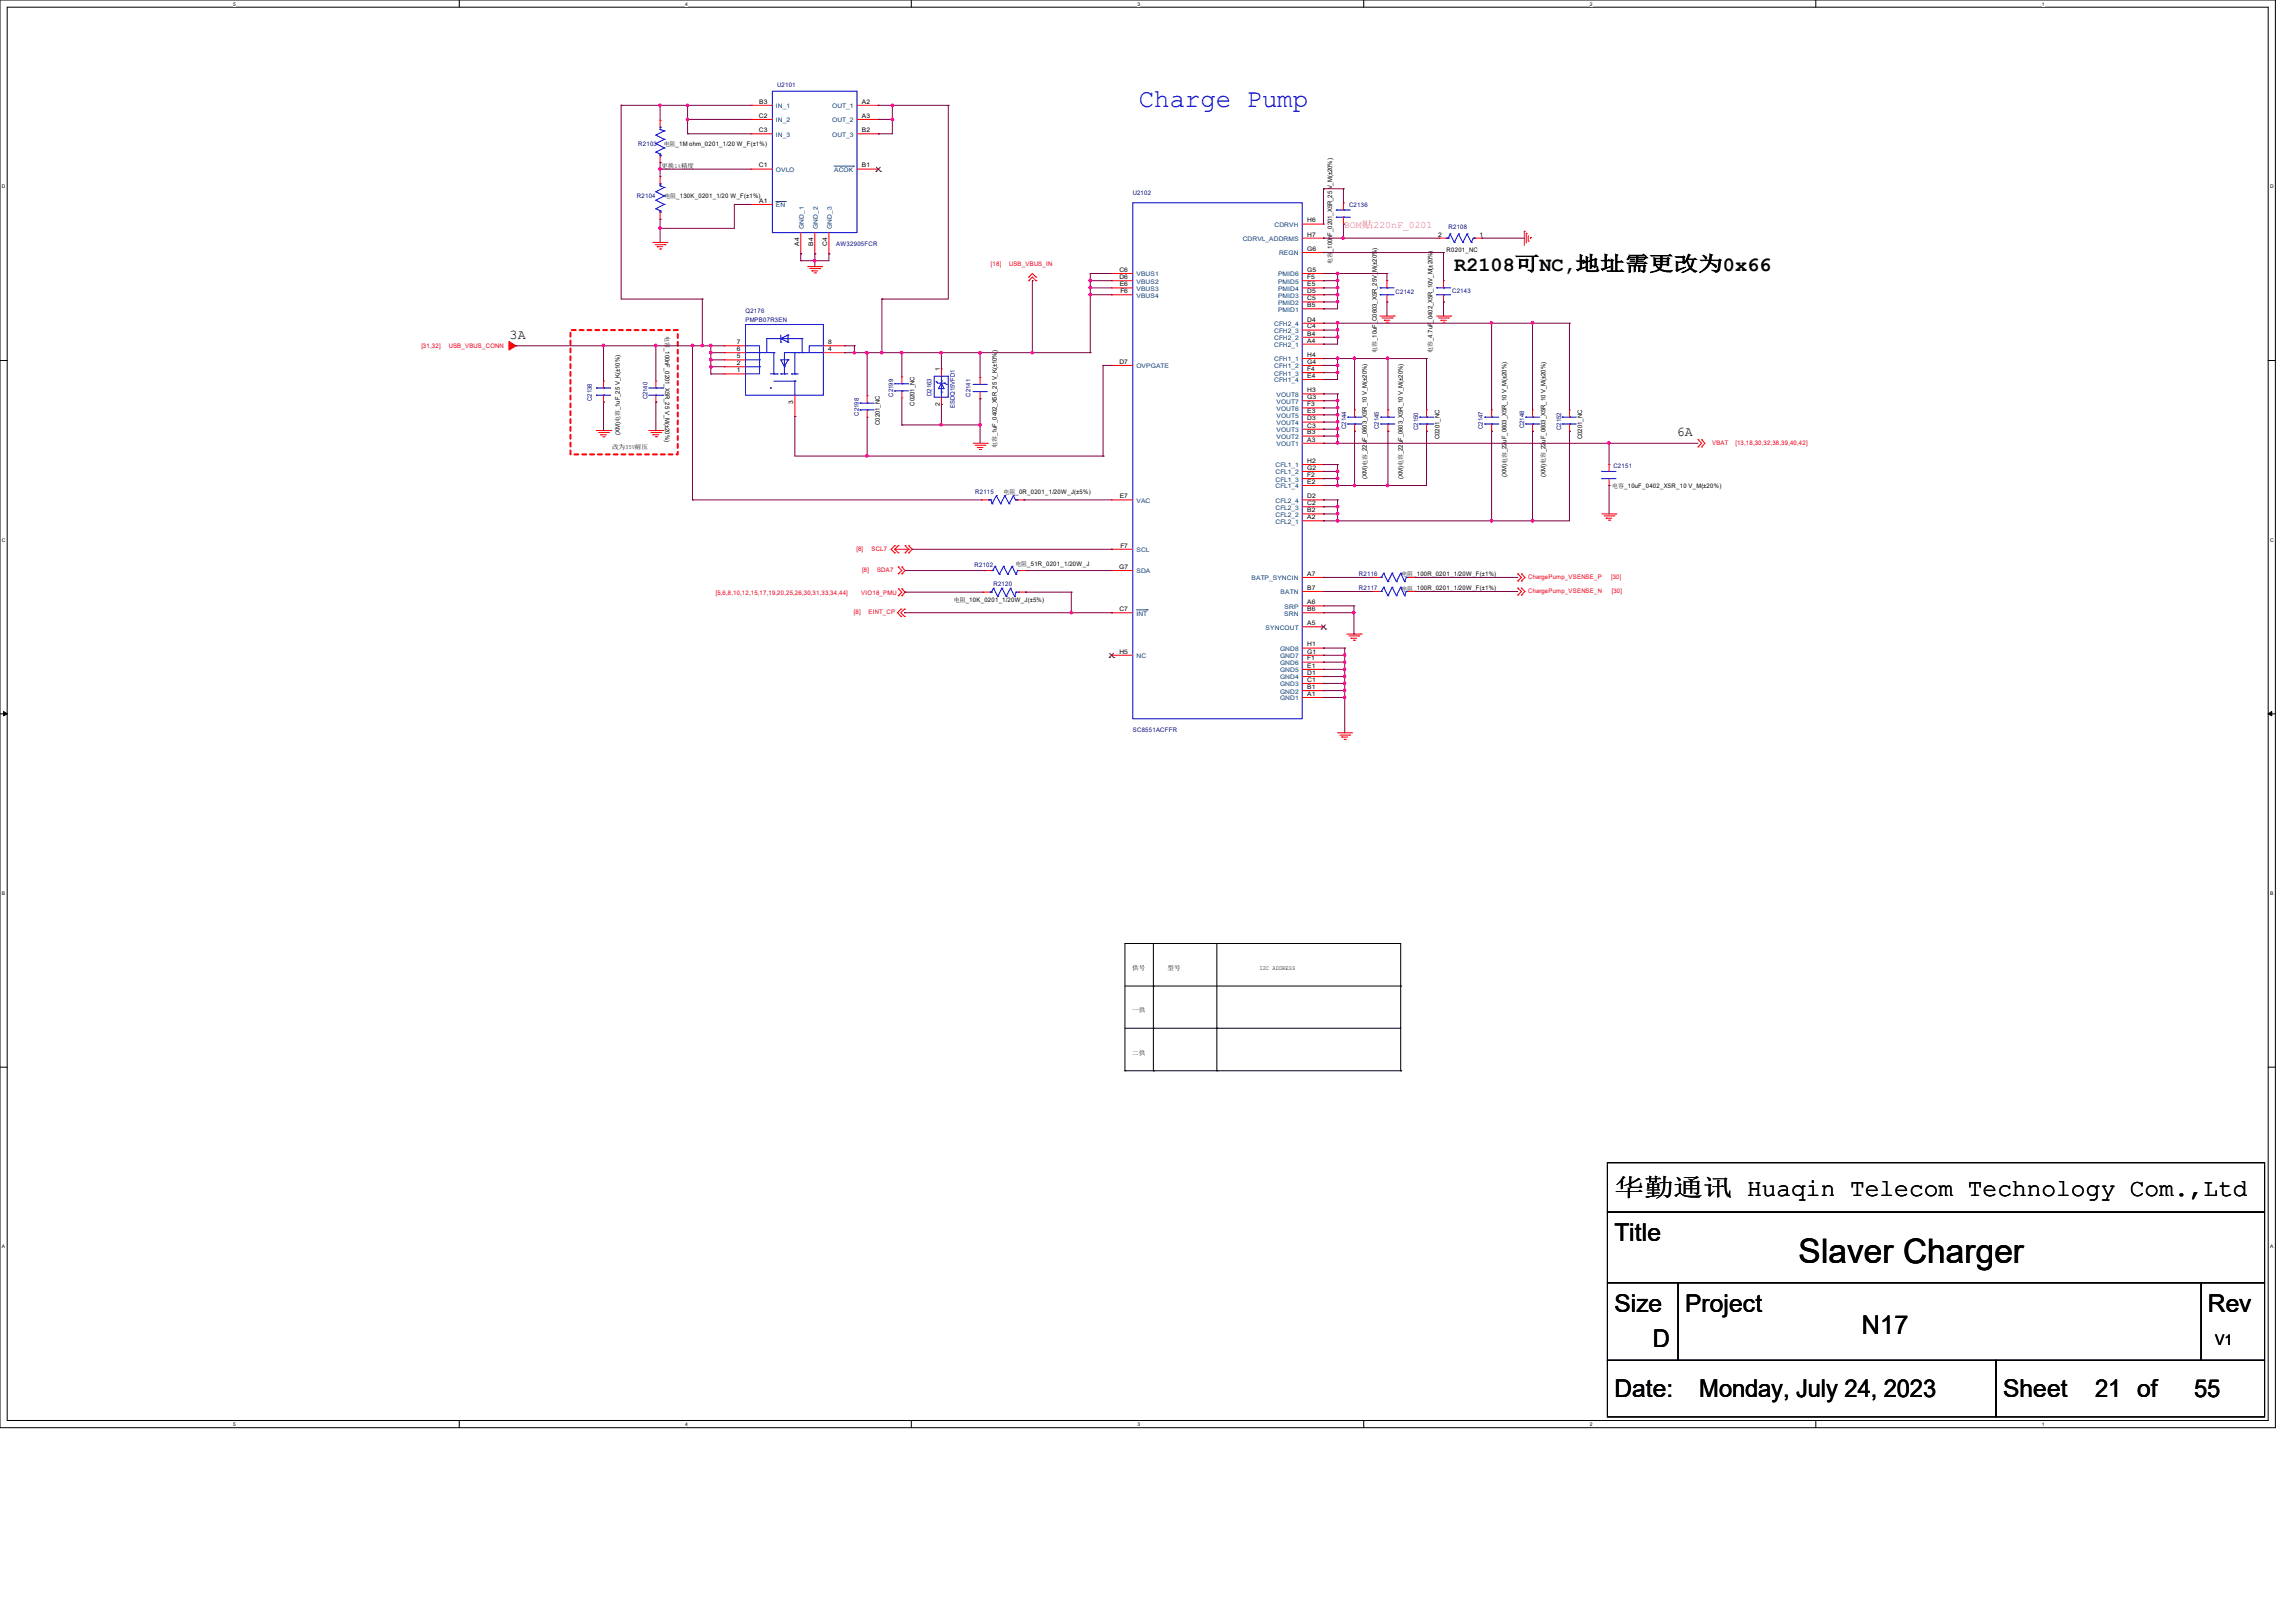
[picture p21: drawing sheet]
<svg xmlns="http://www.w3.org/2000/svg" width="297mm" height="210mm" viewBox="0 0 297 210" stroke-linecap="round" stroke-linejoin="round" font-family="sans-serif">
<defs><g id="words">
<text font-size="4.4" x="232.7" y="163.5">Slaver Charger</text>
<text font-size="3.3" fill="#00f" x="147.4" y="13.8">Charge Pump</text>
<text font-size="3.3" x="241" y="172.6">N17</text>
<g font-size="3.2">
<text x="209" y="154.8">华勤通讯 Huaqin Telecom Technology Com.,Ltd</text>
<text x="209" y="160.6">Title</text>
<text x="209" y="169.7">Size</text>
<text x="218.1" y="169.7">Project</text>
<text x="285.7" y="169.7">Rev</text>
<text x="213.9" y="174.3">D</text>
<text x="209" y="180.7">Date:</text>
<text x="219.9" y="180.7">Monday, July 24, 2023</text>
<text x="259.3" y="180.7">Sheet</text>
<text x="271.1" y="180.7">21 of</text>
<text x="283.9" y="180.7">55</text>
</g>
<text font-size="2.6" x="188.2" y="35">R2108可NC,地址需更改为0x66</text>
<text font-size="1.9" x="286.7" y="174.1">V1</text>
<g font-size="1.7">
<text x="66" y="43.9">3A</text>
<text x="217" y="56.4">6A</text>
</g>
<text font-size="1.3" fill="#f0f" x="173.9" y="29.5">BOM贴220nF_0201</text>
<g font-size=".8" fill="#000080">
<text x="100.6" y="11.3">U2101</text>
<text x="82.6" y="18.9">R2103</text>
<text x="82.4" y="25.7">R2104</text>
<text x="146.6" y="25.2">U2102</text>
<text x="174.6" y="26.8">C2136</text>
<text x="187.5" y="29.6">R2108</text>
<text x="108.2" y="31.8">AW32905FCR</text>
<text x="96.5" y="40.6">Q2176</text>
<text x="96.5" y="41.7">PMPB07R3EN</text>
<text x="180.6" y="38">C2142</text>
<text x="187.9" y="37.9">C2143</text>
<text x="76.6" y="51.9" transform="rotate(-90 76.6 51.9)">C2138</text>
<text x="83.8" y="51.7" transform="rotate(-90 83.8 51.7)">C2140</text>
<text x="111.2" y="53.8" transform="rotate(-90 111.2 53.8)">C2198</text>
<text x="115.6" y="51.3" transform="rotate(-90 115.6 51.3)">C2199</text>
<text x="120.6" y="51.2" transform="rotate(-90 120.6 51.2)">D2163</text>
<text x="123.6" y="52.8" transform="rotate(-90 123.6 52.8)">ESDQ15VFD1</text>
<text x="125.6" y="51.3" transform="rotate(-90 125.6 51.3)">C2141</text>
<text x="174.2" y="55.5" transform="rotate(-90 174.2 55.5)">C2144</text>
<text x="178.4" y="55.5" transform="rotate(-90 178.4 55.5)">C2145</text>
<text x="183.6" y="55.6" transform="rotate(-90 183.6 55.6)">C2150</text>
<text x="191.9" y="55.5" transform="rotate(-90 191.9 55.5)">C2147</text>
<text x="197.3" y="55.4" transform="rotate(-90 197.3 55.4)">C2148</text>
<text x="202" y="55.6" transform="rotate(-90 202 55.6)">C2152</text>
<text x="126.2" y="64">R2115</text>
<text x="208.8" y="60.6">C2151</text>
<text x="126.1" y="73.4">R2102</text>
<text x="128.6" y="75.9">R2120</text>
<text x="175.9" y="74.6">R2116</text>
<text x="175.9" y="76.4">R2117</text>
<text x="146.6" y="94.7">SC8551ACFFR</text>
</g>
<g font-size=".8">
<text x="98.2" y="15.2">C2</text>
<text x="98.2" y="17.1">C3</text>
<text x="98.3" y="13.4">B3</text>
<text x="111.6" y="13.4">A2</text>
<text x="111.6" y="15.2">A3</text>
<text x="111.6" y="17.1">B2</text>
<text x="85.6" y="21.7">更换1%精度</text>
<text x="85.9" y="18.9">电阻_1M ohm_0201_1/20 W_F(±1%)</text>
<text x="98.2" y="21.7">C1</text>
<text x="111.6" y="21.7">B1</text>
<text x="86" y="25.7">电阻_130K_0201_1/20 W_F(±1%)</text>
<text x="98.3" y="26.2">A1</text>
<text x="169.2" y="28.8">H6</text>
<text x="103.4" y="31.8" transform="rotate(-90 103.4 31.8)">A4</text>
<text x="105.2" y="31.8" transform="rotate(-90 105.2 31.8)">B4</text>
<text x="107.1" y="31.8" transform="rotate(-90 107.1 31.8)">C4</text>
<text x="144.9" y="35.2">C6</text>
<text x="169.2" y="30.6">H7</text>
<text x="169.2" y="35.2">G5</text>
<text x="169.2" y="32.5">G6</text>
<text x="172.4" y="32.6" transform="rotate(-90 172.4 32.6)">_100nF_0201_X5R_25 V_M(±20%)</text>
<text x="172.4" y="34.1" transform="rotate(-90 172.4 34.1)">电容</text>
<text x="186.1" y="30.6">2</text>
<text x="187.2" y="32.6">R0201_NC</text>
<text x="191.5" y="30.6">1</text>
<text x="144.9" y="36.1">D6</text>
<text x="144.9" y="37">E6</text>
<text x="145" y="37.9">F6</text>
<text x="169.2" y="41.6">D4</text>
<text x="169.2" y="39.7">B5</text>
<text x="169.2" y="38.9">C5</text>
<text x="169.2" y="37.9">D5</text>
<text x="169.2" y="37">E5</text>
<text x="169.2" y="36.1">F5</text>
<text x="86.1" y="43.5" transform="rotate(90 86.1 43.5)">电容_100nF_0201_X5R_25 V_M(±20%)</text>
<text x="95.4" y="47.2">2</text>
<text x="95.4" y="46.4">5</text>
<text x="95.4" y="45.4">6</text>
<text x="95.4" y="44.5">7</text>
<text x="107.2" y="45.4">4</text>
<text x="107.2" y="44.5">8</text>
<text x="144.9" y="47.1">D7</text>
<text x="169.2" y="47.1">G4</text>
<text x="169.2" y="46.2">H4</text>
<text x="169.2" y="44.3">A4</text>
<text x="169.2" y="43.4">B4</text>
<text x="169.2" y="42.5">C4</text>
<text x="178.2" y="45.6" transform="rotate(-90 178.2 45.6)">电容_10uF_C0603_X5R_25V_M(±20%)</text>
<text x="185.4" y="45.6" transform="rotate(-90 185.4 45.6)">电容_4.7uF_0402_X5R_10V_M(±20%)</text>
<text x="95.4" y="48.2">1</text>
<text x="102.7" y="52.2" transform="rotate(-90 102.7 52.2)">3</text>
<text x="118.4" y="52.5" transform="rotate(-90 118.4 52.5)">C0201_NC</text>
<text x="121.6" y="52.5" transform="rotate(-90 121.6 52.5)">2</text>
<text x="121.6" y="48" transform="rotate(-90 121.6 48)">1</text>
<text x="169.2" y="48.9">E4</text>
<text x="169.2" y="48">F4</text>
<text x="169.2" y="53.5">E3</text>
<text x="169.2" y="52.6">F3</text>
<text x="169.2" y="51.6">G3</text>
<text x="169.2" y="50.8">H3</text>
<text x="79.2" y="58.1">改为35V耐压</text>
<text x="80.2" y="56.3" transform="rotate(-90 80.2 56.3)">(XM)电容_1uF_25 V_K(±10%)</text>
<text x="113.9" y="55" transform="rotate(-90 113.9 55)">C0201_NC</text>
<text x="129" y="58" transform="rotate(-90 129 58)">电容_1uF_0402_X5R_25 V_K(±10%)</text>
<text x="169.2" y="59.9">H2</text>
<text x="169.2" y="57.1">A3</text>
<text x="169.2" y="56.2">B3</text>
<text x="169.2" y="55.3">C3</text>
<text x="169.2" y="54.4">D3</text>
<text x="186.3" y="56.8" transform="rotate(-90 186.3 56.8)">C0201_NC</text>
<text x="204.8" y="56.8" transform="rotate(-90 204.8 56.8)">C0201_NC</text>
<text x="129.9" y="63.9">电阻_0R_0201_1/20W_J(±5%)</text>
<text x="144.9" y="64.5">E7</text>
<text x="169.2" y="62.6">E2</text>
<text x="169.2" y="61.7">F2</text>
<text x="169.2" y="60.8">G2</text>
<text x="169.2" y="65.4">C2</text>
<text x="169.2" y="64.5">D2</text>
<text x="176.9" y="61.9" transform="rotate(-90 176.9 61.9)">(XM)电容_22uF_0603_X5R_10 V_M(±20%)</text>
<text x="181.6" y="61.9" transform="rotate(-90 181.6 61.9)">(XM)电容_22uF_0603_X5R_10 V_M(±20%)</text>
<text x="195" y="61.7" transform="rotate(-90 195 61.7)">(XM)电容_22uF_0603_X5R_10 V_M(±20%)</text>
<text x="200" y="61.7" transform="rotate(-90 200 61.7)">(XM)电容_22uF_0603_X5R_10 V_M(±20%)</text>
<text x="208.7" y="63.2">电容_10uF_0402_X5R_10 V_M(±20%)</text>
<text x="145" y="70.9">F7</text>
<text x="169.2" y="67.2">A2</text>
<text x="169.2" y="66.3">B2</text>
<text x="123.4" y="77.9">电阻_10K_0201_1/20W_J(±5%)</text>
<text x="131.4" y="73.3">电阻_51R_0201_1/20W_J</text>
<text x="144.8" y="73.6">G7</text>
<text x="169.2" y="76.3">B7</text>
<text x="169.2" y="74.5">A7</text>
<text x="181.4" y="74.6">电阻_100R_0201_1/20W_F(±1%)</text>
<text x="181.4" y="76.4">电阻_100R_0201_1/20W_F(±1%)</text>
<text x="144.9" y="79.1">C7</text>
<text x="169.2" y="83.6">H1</text>
<text x="169.2" y="79.1">B6</text>
<text x="169.2" y="78.2">A6</text>
<text x="169.2" y="80.9">A5</text>
<text x="144.9" y="84.6">H5</text>
<text x="169.2" y="89.2">B1</text>
<text x="169.2" y="88.2">C1</text>
<text x="169.2" y="87.3">D1</text>
<text x="169.2" y="86.4">E1</text>
<text x="169.2" y="85.5">F1</text>
<text x="169.2" y="84.6">G1</text>
<text x="169.2" y="90">A1</text>
<text x="146.5" y="125.5">供号</text>
<text x="151.1" y="125.5">型号</text>
<text x="163" y="125.5">I2C ADDRESS</text>
<text x="146.5" y="131">一供</text>
<text x="146.5" y="136.5">二供</text>
</g>
<g font-size=".8" fill="#004080">
<text x="100.4" y="14">IN_1</text>
<text x="100.4" y="15.8">IN_2</text>
<text x="100.4" y="17.7">IN_3</text>
<text x="107.7" y="14">OUT_1</text>
<text x="107.7" y="15.8">OUT_2</text>
<text x="107.7" y="17.7">OUT_3</text>
<text x="100.4" y="22.3">OVLO</text>
<text x="108" y="22.3">ACOK</text>
<text x="100.4" y="26.8">EN</text>
<text x="104" y="29.6" transform="rotate(-90 104 29.6)">GND_1</text>
<text x="105.8" y="29.6" transform="rotate(-90 105.8 29.6)">GND_2</text>
<text x="107.6" y="29.6" transform="rotate(-90 107.6 29.6)">GND_3</text>
<text x="164.9" y="29.4">CDRVH</text>
<text x="147.1" y="35.8">VBUS1</text>
<text x="160.8" y="31.2">CDRVL_ADDRMS</text>
<text x="165.4" y="35.8">PMID6</text>
<text x="165.5" y="33.1">REGN</text>
<text x="147.1" y="36.7">VBUS2</text>
<text x="147.1" y="37.6">VBUS3</text>
<text x="147.1" y="38.5">VBUS4</text>
<text x="165.4" y="40.3">PMID1</text>
<text x="165.4" y="39.5">PMID2</text>
<text x="165.4" y="38.5">PMID3</text>
<text x="165.4" y="37.6">PMID4</text>
<text x="165.4" y="36.7">PMID5</text>
<text x="147.1" y="47.7">OVPGATE</text>
<text x="164.9" y="47.7">CFH1_2</text>
<text x="164.9" y="46.8">CFH1_1</text>
<text x="164.9" y="44.9">CFH2_1</text>
<text x="164.9" y="44">CFH2_2</text>
<text x="164.9" y="43.1">CFH2_3</text>
<text x="164.9" y="42.2">CFH2_4</text>
<text x="122.2" y="50.9" transform="rotate(-90 122.2 50.9)">+</text>
<text x="122.2" y="49.4" transform="rotate(-90 122.2 49.4)">-</text>
<text x="164.9" y="49.5">CFH1_4</text>
<text x="164.9" y="48.6">CFH1_3</text>
<text x="165.2" y="53.2">VOUT6</text>
<text x="165.2" y="52.2">VOUT7</text>
<text x="165.2" y="51.3">VOUT8</text>
<text x="165.2" y="57.7">VOUT1</text>
<text x="165.2" y="56.8">VOUT2</text>
<text x="165.2" y="55.9">VOUT3</text>
<text x="165.2" y="55">VOUT4</text>
<text x="165.2" y="54.1">VOUT5</text>
<text x="147.1" y="65.1">VAC</text>
<text x="165.1" y="63.2">CFL1_4</text>
<text x="165.1" y="62.3">CFL1_3</text>
<text x="165.1" y="61.4">CFL1_2</text>
<text x="165.1" y="60.5">CFL1_1</text>
<text x="165.1" y="66">CFL2_3</text>
<text x="165.1" y="65.1">CFL2_4</text>
<text x="147.1" y="71.5">SCL</text>
<text x="165.1" y="67.8">CFL2_1</text>
<text x="165.1" y="66.9">CFL2_2</text>
<text x="147.1" y="74.2">SDA</text>
<text x="162" y="75.1">BATP_SYNCIN</text>
<text x="165.7" y="76.9">BATN</text>
<text x="147.1" y="79.7">INT</text>
<text x="163.8" y="81.5">SYNCOUT</text>
<text x="166.2" y="79.7">SRN</text>
<text x="166.2" y="78.8">SRP</text>
<text x="147.1" y="85.2">NC</text>
<text x="165.7" y="89.7">GND2</text>
<text x="165.7" y="88.8">GND3</text>
<text x="165.7" y="87.9">GND4</text>
<text x="165.7" y="87">GND5</text>
<text x="165.7" y="86.1">GND6</text>
<text x="165.7" y="85.2">GND7</text>
<text x="165.7" y="84.2">GND8</text>
<text x="165.7" y="90.6">GND1</text>
</g>
<g font-size=".8" fill="#f00">
<text x="128.2" y="34.4">[18]</text>
<text x="130.6" y="34.4">USB_VBUS_IN</text>
<text x="54.5" y="45">[31,32]</text>
<text x="58.1" y="45">USB_VBUS_CONN</text>
<text x="221.6" y="57.6">VBAT</text>
<text x="224.6" y="57.6">[13,18,30,32,38,39,40,42]</text>
<text x="110.8" y="71.3">[8]</text>
<text x="112.8" y="71.3">SCL7</text>
<text x="92.6" y="77">[5,6,8,10,12,15,17,19,20,25,26,30,31,33,34,44]</text>
<text x="111.5" y="77">VIO18_PMU</text>
<text x="111.6" y="74">[8]</text>
<text x="113.5" y="74">SDA7</text>
<text x="197.8" y="74.9">ChargePump_VSENSE_P</text>
<text x="197.8" y="76.7">ChargePump_VSENSE_N</text>
<text x="208.5" y="74.9">[30]</text>
<text x="208.6" y="76.7">[30]</text>
<text x="110.5" y="79.5">[8]</text>
<text x="112.4" y="79.5">EINT_CP</text>
</g>
<g font-size=".6">
<text x="30.2" y=".7">5</text>
<text x="88.7" y=".7">4</text>
<text x="147.2" y=".7">3</text>
<text x="205.7" y=".7">2</text>
<text x="264.2" y=".7">1</text>
<text x=".3" y="24.4">D</text>
<text x="293.8" y="24.4">D</text>
<text x=".3" y="70.1">C</text>
<text x="293.8" y="70.1">C</text>
<text x=".3" y="115.8">B</text>
<text x="293.8" y="115.8">B</text>
<text x=".3" y="161.5">A</text>
<text x="293.8" y="161.5">A</text>
<text x="30.2" y="184.5">5</text>
<text x="88.7" y="184.5">4</text>
<text x="147.2" y="184.5">3</text>
<text x="205.7" y="184.5">2</text>
<text x="264.2" y="184.5">1</text>
</g>
</g></defs>
<path d="M0 0h294.5v184.7h-294.5zM.9 .9h292.6v182.9h-292.6z" fill="none" stroke="#000" stroke-width=".13"/>
<g fill="#fff">
<path d="M30.2 .1h.3v.7h-.3z"/>
<path d="M30.2 183.9h.3v.8h-.3z"/>
</g>
<path d="M59.4 0v.9M59.4 183.8v.9" fill="none" stroke="#000" stroke-width=".13"/>
<g fill="#fff">
<path d="M88.7 .1h.3v.7h-.3z"/>
<path d="M88.7 183.9h.3v.8h-.3z"/>
</g>
<path d="M117.9 0v.9M117.9 183.8v.9" fill="none" stroke="#000" stroke-width=".13"/>
<g fill="#fff">
<path d="M147.2 .1h.3v.7h-.3z"/>
<path d="M147.2 183.9h.3v.8h-.3z"/>
</g>
<path d="M176.5 0v.9M176.5 183.8v.9" fill="none" stroke="#000" stroke-width=".13"/>
<g fill="#fff">
<path d="M205.7 .1h.4v.7h-.4z"/>
<path d="M205.7 183.9h.4v.8h-.4z"/>
</g>
<path d="M235 0v.9M235 183.8v.9" fill="none" stroke="#000" stroke-width=".13"/>
<g fill="#fff">
<path d="M264.2 .1h.4v.7h-.4z"/>
<path d="M264.2 183.9h.4v.8h-.4z"/>
<path d="M.3 23.8h.4v.7h-.4z"/>
<path d="M293.8 23.8h.5v.7h-.5z"/>
<path d="M.3 69.5h.4v.7h-.4z"/>
<path d="M293.8 69.5h.5v.7h-.5z"/>
</g>
<path d="M0 46.7h.9M293.5 46.7h1" fill="none" stroke="#000" stroke-width=".13"/>
<g fill="#fff">
<path d="M.3 115.2h.4v.8h-.4z"/>
<path d="M293.8 115.2h.4v.8h-.4z"/>
</g>
<path d="M0 92.4h.9M293.5 92.4h1" fill="none" stroke="#000" stroke-width=".13"/>
<path d="M.5 92.1l.4 .3-.4 .2zM293.5 92.4l.5-.3v.5z" fill="#000" stroke="#000" stroke-width=".13"/>
<g fill="#fff">
<path d="M.3 161h.3v.7h-.3z"/>
<path d="M293.8 161h.4v.7h-.4z"/>
</g>
<g fill="none" stroke="#000" stroke-width=".13">
<path d="M0 138.1h.9M145.6 138.6h.1M145.6 127.6h35.7M145.6 133.1h3.7M145.6 138.6h35.7M149.3 122.1h32v11h-32zM149.3 122.1h.1M149.3 127.6h.1M149.3 133.1h.1M149.3 138.6h.1M149.3 122.1h-3.7v16.5M149.3 133.1v5.5"/>
<path d="M157.5 133.1h.1M157.5 138.6h.1M157.5 122.1v16.5M181.3 127.6h.1M181.3 138.6h.1M181.3 133.1v5.5M293.5 138.1h1M208 156.8h85.1v9.2h-85.1zM208 150.5h85.1v6.3h-85.1zM208 166h9.2v10h-9.2zM208 176h50.3v7.3h-50.3zM217.2 166h67.7v10h-67.7z"/>
<path d="M258.3 176h34.8v7.3h-34.8zM284.9 166h8.2v10h-8.2z"/>
</g>
<path d="M73.8 42.7h13.9v16.1h-13.9z" fill="none" stroke="#f00" stroke-width=".25" stroke-dasharray=".5"/>
<g fill="none" stroke="#f00" stroke-width=".13">
<path d="M85.4 15.6h.1M85.4 15.6v.9M97.2 13.6h.1M97.2 15.5h.1M97.2 17.3h.1M97.2 13.6h2.7M97.2 15.5h2.7M97.2 17.3h2.7M110.9 13.6h2.8M110.9 15.5h2.8M110.9 17.3h2.8M113.7 13.6h.1"/>
<path d="M113.7 15.5h.1M113.7 17.3h.1M84.5 31.4h1.8M84.8 31.7h1.3M85 31.9h.1M85 31.9h.8M85.3 32.2h.2M85.4 21h.1M85.4 28.4h.1M85.4 22.9h.1M85.4 20.2v.8M85.4 22.9v.9"/>
<path d="M85.4 27.4v1M85.5 32.2h.1M86.1 31.7h.1M86.3 31.4h.1M97.2 26.5h.1M97.2 21.9h.1M97.2 26.5h2.7M97.2 21.9h2.7M103.6 32.9h.1M103.6 30.1v2.8M104.5 34.5h1.8M104.8 34.8h1.3"/>
<path d="M105.1 35.1h.1M105.1 35.1h.7M105.4 35.3h.1M105.5 32.9h.1M105.5 30.1v2.8M105.5 35.3h.1M106.1 34.8h.1M106.3 34.5h.1M107.3 32.9h.1M107.3 30.1v2.8M110.9 21.9h2.8M113.7 21.9h.1"/>
<path d="M133.1 35.9h.1M133.1 36.3h.1M133.1 35.9l.5-.5 .5 .5M133.1 36.3l.5-.4 .5 .4M134.1 35.9h.1M134.1 36.3h.1M143.8 35.4h.1M143.8 36.3h.1M143.8 37.3h.1M143.8 38.1h.1M143.8 38.1h2.8M143.8 37.3h2.8"/>
<path d="M143.8 36.3h2.8M143.8 35.4h2.8M168.5 29h2.8M168.5 30.8h2.8M168.5 40h2.8M168.5 39.1h2.8M168.5 38.1h2.8M168.5 37.3h2.8M168.5 36.3h2.8M168.5 35.4h2.8M168.5 32.7h2.8M171.3 29h.1"/>
<path d="M171.3 30.8h.1M171.3 40h.1M171.3 39.1h.1M171.3 38.1h.1M171.3 37.3h.1M171.3 36.3h.1M171.3 35.4h.1M171.3 32.7h.1M173.9 26.2h.1M173.9 29h.1M173.9 26.2v1M173.9 28.1v.9"/>
<path d="M179.5 36.3h.1M179.5 39.1h.1M179.5 36.3v1M179.5 38.1v1M186.3 30.8h.1M186.3 30.8h.9M186.8 36.3h.1M186.8 39.1h.1M186.8 36.3v1M186.8 38.1v1M190.8 30.8h1M191.8 30.8h.1"/>
<path d="M197.3 29.9h.1M197.3 29.9v1.8M197.5 30.2h.1M197.5 30.2v1.3M197.8 31.2h.1M197.8 30.5v.7M198.1 30.7h.1M198.1 30.7v.2M77.2 55.7h1.8M77.5 56h1.2M77.7 56.3h.1M77.7 56.3h.8"/>
<path d="M78 56.5h.2M78.1 49.3h.1M78.1 52h.1M78.1 49.3v.9M78.1 51.1v.9M78.2 56.5h.1M78.7 56h.1M79 55.7h.1M83.9 55.7h1.9M84.2 56h1.3M84.5 56.3h.1M84.5 56.3h.8"/>
<path d="M84.8 56.5h.2M84.9 52h.1M84.9 49.3h.1M84.9 49.3v.9M84.9 51.1v.9M85 56.5h.1M85.5 56h.1M85.8 55.7h.1M93.7 48.4h.1M93.7 47.5h.1M93.7 46.6h.1M93.7 45.6h.1"/>
<path d="M93.7 44.7h.1M93.7 48.4h2.8M93.7 47.5h2.8M93.7 45.6h2.8M93.7 46.6h2.8M93.7 44.7h2.8M102.9 53.9h.1M102.9 51.1v2.8M106.6 45.6h2.7M106.6 44.7h2.7M109.3 45.6h.1M109.3 44.7h.1"/>
<path d="M112.2 51.2h.1M112.2 54h.1M112.2 51.2v1M112.2 53v1M116.7 48.8h.1M116.7 51.5h.1M116.7 48.8v.9M116.7 50.6v.9M121.8 47.8h.1M121.8 52.3h.1M121.8 47.8v.9M121.8 51.4v.9"/>
<path d="M125.9 57.4h1.9M126.2 57.6h1.3M126.5 57.9h.1M126.5 57.9h.7M126.7 58.2h.2M126.8 48.9h.1M126.8 51.6h.1M126.8 48.9v.8M126.8 50.7v.9M126.9 58.2h.1M127.5 57.6h.1M127.8 57.4h.1"/>
<path d="M143.8 47.3h.1M143.8 47.3h2.8M168.5 57.4h2.8M168.5 49.1h2.8M168.5 48.2h2.8M168.5 47.3h2.8M168.5 46.4h2.8M168.5 44.5h2.8M168.5 43.6h2.8M168.5 42.7h2.8M168.5 41.8h2.8M168.5 56.4h2.8"/>
<path d="M168.5 55.5h2.8M168.5 54.6h2.8M168.5 53.7h2.8M168.5 52.8h2.8M168.5 51.9h2.8M168.5 51h2.8M171.3 49.1h.1M171.3 48.2h.1M171.3 47.3h.1M171.3 46.4h.1M171.3 44.5h.1M171.3 43.6h.1"/>
<path d="M171.3 42.7h.1M171.3 41.8h.1M171.3 57.4h.1M171.3 56.4h.1M171.3 55.5h.1M171.3 54.6h.1M171.3 53.7h.1M171.3 52.8h.1M171.3 51.9h.1M171.3 51h.1M175.3 53h.1M175.3 55.8h.1"/>
<path d="M175.3 53v1M175.3 54.9v.9M178.6 40.9h1.8M178.9 41.1h1.3M179.2 41.4h.1M179.2 41.4h.7M179.4 41.7h.2M179.6 41.7h.1M179.6 53h.1M179.6 55.8h.1M179.6 53v1M179.6 54.9v.9"/>
<path d="M180.2 41.1h.1M180.4 40.9h.1M184.6 53h.1M184.6 55.8h.1M184.6 53v1M184.6 54.9v.9M185.9 40.9h1.8M186.2 41.1h1.3M186.5 41.4h.1M186.5 41.4h.7M186.7 41.7h.2M186.9 41.7h.1"/>
<path d="M187.5 41.1h.1M187.7 40.9h.1M193 53h.1M193 55.8h.1M193 53v1M193 54.9v.9M198.3 53h.1M198.3 55.8h.1M198.3 53v1M198.3 54.9v.9M203.1 53h.1M203.1 55.8h.1"/>
<path d="M203.1 53v1M203.1 54.9v.9M219.8 57.8h.1M219.8 56.9h.1M219.8 56.9l.4 .5-.4 .4M220.2 57.8h.1M220.2 56.9h.1M220.2 56.9l.4 .5-.4 .4M115.8 70.6h.1M115.8 71.5h.1M115.8 70.6l-.5 .5 .5 .4M115.8 71.1l.4 .4"/>
<path d="M115.8 71.1h1.8M116.2 70.6h.1M116.2 71.5h.1M116.2 73.4h.1M116.2 74.3h.1M116.2 76.2h.1M116.2 77.1h.1M116.2 70.6l-.4 .5M116.2 73.4l.5 .4-.5 .5M116.2 76.2l.5 .4-.5 .5M116.6 79.8h.1M116.6 78.8h.1"/>
<path d="M116.6 78.8l-.4 .5 .4 .5M116.7 74.3h.1M116.7 73.4h.1M116.7 77.1h.1M116.7 76.2h.1M116.7 73.4l.4 .4-.4 .5M116.7 76.2l.4 .4-.4 .5M117.1 79.8h.1M117.1 78.8h.1M117.1 78.8l-.5 .5 .5 .5M117.1 70.6h.1M117.1 71.5h.1"/>
<path d="M117.1 70.6l.5 .5M117.6 71.5h.1M117.6 70.6h.1M117.6 71.1h.1M117.6 70.6l.5 .5-.5 .4M117.6 71.1l-.5 .4M127 64.7h.1M127 64.7h.9M127.2 76.6h.1M127.2 76.6h.9M127.4 73.8h.1M127.4 73.8h.9"/>
<path d="M131.6 64.7h.9M131.8 76.6h.9M132 73.8h.9M132.5 64.7h.1M132.7 76.6h.1M132.9 73.8h.1M143.8 79.3h.1M143.8 71.1h.1M143.8 73.8h.1M143.8 64.7h.1M143.8 71.1h2.8M143.8 64.7h2.8"/>
<path d="M143.8 79.3h2.8M143.8 73.8h2.8M168.5 66.5h2.8M168.5 64.7h2.8M168.5 76.5h2.8M168.5 74.7h2.8M168.5 62.8h2.8M168.5 61.9h2.8M168.5 61h2.8M168.5 60.1h2.8M168.5 67.4h2.8M168.5 65.6h2.8"/>
<path d="M168.5 79.3h2.8M168.5 78.4h2.8M171.3 76.5h.1M171.3 74.7h.1M171.3 62.8h.1M171.3 61.9h.1M171.3 61h.1M171.3 60.1h.1M171.3 67.4h.1M171.3 66.5h.1M171.3 65.6h.1M171.3 64.7h.1"/>
<path d="M171.3 79.3h.1M171.3 78.4h.1M177.7 74.7h.1M177.7 76.5h.1M177.7 76.5h.9M177.7 74.7h.9M182.2 76.5h1M182.2 74.7h1M183.2 74.7h.1M183.2 76.5h.1M196.4 75.2h.1M196.4 74.3h.1"/>
<path d="M196.4 77h.1M196.4 76.1h.1M196.4 74.3l.5 .4-.5 .5M196.4 76.1l.5 .4-.5 .5M196.9 75.2h.1M196.9 74.3h.1M196.9 77h.1M196.9 76.1h.1M196.9 74.3l.5 .4-.5 .5M196.9 76.1l.5 .4-.5 .5M207.3 66.5h1.8M207.6 66.8h1.3"/>
<path d="M207.9 67.1h.1M207.9 67.1h.7M208.2 67.3h.1M208.2 60.1h.1M208.2 62.8h.1M208.2 60.1v.9M208.2 61.9v.9M208.3 67.3h.1M208.9 66.8h.1M209.1 66.5h.1M143.8 84.8h.1M143.8 84.8h2.8"/>
<path d="M168.5 90.3h2.8M168.5 89.4h2.8M168.5 88.4h2.8M168.5 87.5h2.8M168.5 86.6h2.8M168.5 85.7h2.8M168.5 84.8h2.8M168.5 83.9h2.8M168.5 81.1h2.8M171.3 90.3h.1M171.3 89.4h.1M171.3 88.4h.1"/>
<path d="M171.3 87.5h.1M171.3 86.6h.1M171.3 85.7h.1M171.3 84.8h.1M171.3 83.9h.1M171.3 81.1h.1M173.1 94.8h1.8M173.4 95.1h1.3M173.7 95.4h.1M173.7 95.4h.7M173.9 95.7h.2M174.1 95.7h.1"/>
<path d="M174.3 82h1.8M174.6 82.3h1.3M174.7 95.1h.1M174.8 82.6h.1M174.8 82.6h.8M174.9 94.8h.1M175.1 82.8h.2M175.3 82.8h.1M175.9 82.3h.1M176.1 82h.1"/>
</g>
<path d="M65.9 44.2l.9 .5-.9 .6z" fill-rule="evenodd" fill="#f00" stroke="#f00" stroke-width=".13"/>
<g fill="none" stroke="#00f" stroke-width=".13">
<path d="M84.9 17.5h.1M84.9 18.6h.1M84.9 19.7h.1M84.9 17.5l1.1 .5M84.9 18.6l1.1 .5M84.9 19.7l.5 .2M85.4 16.5h.1M85.4 16.8h.1M85.4 19.9h.1M85.4 16.5v.3M85.4 19.9v.3M85.4 16.8l.6 .1"/>
<path d="M86 16.9h.1M86 18h.1M86 19.1h.1M86 16.9l-1.1 .6M86 18l-1.1 .6M86 19.1l-1.1 .6M99.9 11.8h11v18.3h-11zM84.9 24.8h.1M84.9 25.9h.1M84.9 27h.1M84.9 24.8l1.1 .6M84.9 25.9l1.1 .6"/>
<path d="M84.9 27l.5 .3M85.4 20.2h.1M85.4 23.8h.1M85.4 27.4h.1M85.4 24h.1M85.4 27.3h.1M85.4 23.8v.2M85.4 27.3v.1M85.4 24l.6 .3M86 24.3h.1M86 25.4h.1M86 26.5h.1"/>
<path d="M86 24.3l-1.1 .5M86 25.4l-1.1 .5M86 26.5l-1.1 .5M146.6 26.2h21.9v66.8h-21.9zM172.9 27.2h.1M172.9 28.1h.1M172.9 27.2h1.9M172.9 28.1h1.9M173.9 27.2h.1M173.9 28.1h.1M178.6 37.3h.1M178.6 38.1h.1"/>
<path d="M178.6 37.3h1.8M178.6 38.1h1.8M179.5 37.3h.1M179.5 38.1h.1M185.9 37.3h.1M185.9 38.1h.1M185.9 37.3h1.8M185.9 38.1h1.8M186.8 37.3h.1M186.8 38.1h.1M187.2 30.8h.1M187.2 30.8h.3"/>
<path d="M187.5 30.8h.1M187.7 30.3h.1M187.7 30.3l-.2 .5M187.7 30.3l.5 1.1M188.2 31.4h.1M188.8 30.3h.1M188.8 30.3l-.6 1.1M188.8 30.3l.5 1.1M189.3 31.4h.1M189.9 30.3h.1M189.9 30.3l-.6 1.1M189.9 30.3l.5 1.1"/>
<path d="M190.4 31.4h.1M190.7 30.8h.1M190.7 30.8l-.3 .6M190.8 30.8h.1M77.2 50.2h.1M77.2 51.1h.1M77.2 50.2h1.8M77.2 51.1h1.8M78.1 50.2h.1M78.1 51.1h.1M83.9 50.2h1.9M83.9 51.1h1.9"/>
<path d="M84.9 51.1h.1M84.9 50.2h.1M85.8 51.1h.1M85.8 50.2h.1M96.5 42h10.1v9.1h-10.1zM96.5 44.7h1.8v3.7h-1.8M96.5 45.6h3.7M96.5 46.6h1.8M96.5 47.5h1.8M98.3 47.5h.1M98.3 46.6h.1M99.2 43.8h.1"/>
<path d="M99.2 43.8v1.8M99.2 43.8h4.6M99.7 50.2h.1M99.7 48.4h.9M100.2 48.4h.1M100.2 45.6h.1M100.2 49.3h2.7M100.2 45.6v2.8M100.6 48.4h.1M101 48.4h.1M101 44.3h.1M101 43.8h.1"/>
<path d="M101 48.4h1M101 43.3v1M101 43.8l1 .5M101.5 48.4h.1M101.5 47.5h.1M102 43.3h.1M102 44.3h.1M102 46.6h.1M102 43.3l-1 .5M102 43.3v1M102 46.6l-.5 .9M102 46.6h-1l.5 .9"/>
<path d="M102.4 48.4h.1M102.4 48.4h.9M102.9 49.3h.1M102.9 48.4h.1M102.9 45.6v2.8M102.9 49.3v1.8M103.3 45.6h.1M103.8 43.8h.1M103.8 45.6h.1M103.8 43.8v1.8M106.6 44.7h-1.9v.9M106.6 45.6h-5.1v2.8"/>
<path d="M111.3 52.2h.1M111.3 53h.1M111.3 52.2h1.8M111.3 53h1.8M112.2 52.2h.1M112.2 53h.1M115.8 49.7h.1M115.8 50.6h.1M115.8 49.7h1.8M115.8 50.6h1.8M116.7 49.7h.1M116.7 50.6h.1"/>
<path d="M120.9 48.7h1.8v2.7h-1.8zM121.2 49.4h.1M121.2 49.4l.2 .2h.9M121.8 49.6l.4 .7h-.7zM121.8 48.7h.1M121.8 48.7v2.7M122.3 49.6h.1M122.3 49.6l.2 .1M122.5 49.7h.1M125.9 49.7h.1M125.9 50.7h.1M125.9 49.7h1.9"/>
<path d="M125.9 50.7h1.9M126.8 49.7h.1M126.8 50.7h.1M174.4 54h.1M174.4 54.9h.1M174.4 54h1.8M174.4 54.9h1.8M175.3 54h.1M175.3 54.9h.1M178.7 54h.1M178.7 54.9h.1M178.7 54h1.8"/>
<path d="M178.7 54.9h1.8M179.6 54h.1M179.6 54.9h.1M183.7 54h.1M183.7 54.9h.1M183.7 54h1.8M183.7 54.9h1.8M184.6 54h.1M184.6 54.9h.1M192.2 54h.1M192.2 54.9h.1M192.2 54h1.8"/>
<path d="M192.2 54.9h1.8M193 54h.1M193 54.9h.1M197.4 54h.1M197.4 54.9h.1M197.4 54h1.9M197.4 54.9h1.9M198.3 54h.1M198.3 54.9h.1M202.2 54h.1M202.2 54.9h.1M202.2 54h1.8"/>
<path d="M202.2 54.9h1.8M203.1 54h.1M203.1 54.9h.1M127.9 64.7h.1M127.9 64.7h.3M128.1 76.6h.1M128.1 76.6h.2M128.2 64.7h.1M128.2 64.7l.2 .5M128.3 76.6h.1M128.3 73.8h.1M128.3 73.8h.2"/>
<path d="M128.4 65.2h.1M128.5 73.8h.1M128.6 76.1h.1M128.6 76.1l.5 1.1M128.6 76.1l-.3 .5M128.8 73.3h.1M128.8 73.3l.5 1M128.8 73.3l-.3 .5M128.9 64.1h.1M128.9 64.1l-.5 1.1M128.9 64.1l.6 1.1M129.1 77.2h.1"/>
<path d="M129.3 74.3h.1M129.5 65.2h.1M129.7 76.1h.1M129.7 76.1l.5 1.1M129.7 76.1l-.6 1.1M129.9 73.3h.1M129.9 73.3l.5 1M129.9 73.3l-.6 1M130 64.1h.1M130 64.1l-.5 1.1M130 64.1l.6 1.1M130.2 77.2h.1"/>
<path d="M130.4 74.3h.1M130.6 65.2h.1M130.8 76.1h.1M130.8 76.1l.5 1.1M130.8 76.1l-.6 1.1M131 73.3h.1M131 73.3l.5 1M131 73.3l-.6 1M131.1 64.1h.1M131.1 64.1l-.5 1.1M131.1 64.1l.3 .6M131.3 77.2h.1"/>
<path d="M131.4 64.7h.1M131.4 64.7h.2M131.5 76.6h.1M131.5 74.3h.1M131.5 76.6h.3M131.5 76.6l-.2 .6M131.6 64.7h.1M131.7 73.8h.1M131.7 73.8h.3M131.7 73.8l-.2 .5M131.8 76.6h.1M132 73.8h.1"/>
<path d="M178.6 74.7h.1M178.6 76.5h.1M178.6 74.7h.2M178.6 76.5h.2M178.8 74.7h.1M178.8 76.5h.1M179.1 74.2h.1M179.1 76h.1M179.1 74.2l.5 1.1M179.1 74.2l-.3 .5M179.1 76l.5 1.1M179.1 76l-.3 .5"/>
<path d="M179.6 75.3h.1M179.6 77.1h.1M180.2 74.2h.1M180.2 76h.1M180.2 74.2l.5 1.1M180.2 74.2l-.6 1.1M180.2 76l.5 1.1M180.2 76l-.6 1.1M180.7 75.3h.1M180.7 77.1h.1M181.3 74.2h.1M181.3 76h.1"/>
<path d="M181.3 74.2l.5 1.1M181.3 74.2l-.6 1.1M181.3 76l.5 1.1M181.3 76l-.6 1.1M181.8 75.3h.1M181.8 77.1h.1M182 74.7h.1M182 76.5h.1M182 74.7h.2M182 74.7l-.2 .6M182 76.5h.2M182 76.5l-.2 .6"/>
<path d="M182.2 74.7h.1M182.2 76.5h.1M207.3 61h.1M207.3 61.9h.1M207.3 61h1.8M207.3 61.9h1.8M208.2 61h.1M208.2 61.9h.1"/>
</g>
<path d="M100.4 26.1h1.2M101.6 26.1h.1M107.9 21.5h2.5M110.4 21.5h.1M147.1 78.9h1.4M148.5 78.9h.1" fill="none" stroke="#004080" stroke-width=".13"/>
<path d="M113.4 22.2h.1M113.4 21.6l.6 .6M113.9 21.6l-.5 .6M114 22.2h.1M143.6 85.1h.1M143.6 84.5l.5 .6M144.1 84.5l-.5 .6M144.1 85.1h.1M171 81.4h.1M171 80.9l.6 .5M171.5 80.9l-.5 .5M171.6 81.4h.1" fill="none" stroke="#804000" stroke-width=".13"/>
<g fill="none" stroke="#800040" stroke-width=".13">
<path d="M80.4 13.6h.1M80.4 13.6v25.1h10.5M80.4 13.6h16.8M85.4 13.6h.1M85.4 13.6v2M89 13.6h.1M89 15.5h.1M89 17.3h.1M89 13.6v3.7M89 15.5h8.2M89 17.3h8.2M113.7 13.6h.1"/>
<path d="M113.7 15.5h.1M113.7 17.3h.1M113.7 13.6h9M113.7 15.5h1.8M115.5 13.6h.1M115.5 15.5h.1M115.5 13.6v3.7h-1.8M122.7 13.6h.1M122.7 13.6v25.1h-8.6M85.4 21.9h.1M85.4 21h.1M85.4 28.4h.1"/>
<path d="M85.4 29.5h.1M85.4 21v1.9M85.4 28.4v3M85.4 21.9h11.8M90.9 38.7h.1M90.9 38.7v6M95 26.5h.1M95 26.5v3h-9.6M95 26.5h2.2M103.6 32.9h.1M103.6 33.7h.1M103.6 32.9v.8"/>
<path d="M105.5 32.9h.1M105.5 33.7h.1M105.5 32.9v1.6M107.3 32.9h.1M107.3 32.9v.8h-3.7M114.1 38.7h.1M114.1 38.7v6.9M133.6 36.3h.1M133.6 36.3v9.3M141.1 35.4h.1M141.1 36.3h.1M141.1 37.3h.1"/>
<path d="M141.1 38.1h.1M141.1 35.4h2.7M141.1 35.4v10.2M141.1 36.3h2.7M141.1 37.3h2.7M141.1 38.1h2.7M171.3 24.4h.1M171.3 30.8h.1M171.3 32.7h.1M171.3 35.4h.1M171.3 36.3h.1M171.3 37.3h.1"/>
<path d="M171.3 38.1h.1M171.3 39.1h.1M171.3 40h.1M171.3 24.4v4.6M171.3 24.4h2.6M171.3 30.8h15M171.3 32.7h15.5M171.3 35.4h8.2M171.3 36.3h1.8M171.3 37.3h1.8M171.3 38.1h1.8M171.3 39.1h1.8"/>
<path d="M173.1 35.4h.1M173.1 36.3h.1M173.1 37.3h.1M173.1 38.1h.1M173.1 39.1h.1M173.1 35.4v4.6h-1.8M173.9 24.4h.1M173.9 29h.1M173.9 30.8h.1M173.9 24.4v1.8M173.9 29v1.8M179.5 35.4h.1"/>
<path d="M179.5 39.1h.1M179.5 35.4v.9M179.5 39.1v1.8M186.8 32.7h.1M186.8 39.1h.1M186.8 32.7v3.6M186.8 39.1v1.8M191.8 30.8h.1M191.8 30.8h5.5M66.8 44.7h.1M66.8 44.7h26.9M78.1 44.7h.1"/>
<path d="M78.1 52h.1M78.1 44.7v4.6M78.1 52v3.7M84.9 44.7h.1M84.9 52h.1M84.9 44.7v4.6M84.9 52v3.7M89.6 44.7h.1M89.6 44.7v20M90.9 44.7h.1M92 44.7h.1M92 45.6h.1"/>
<path d="M92 46.6h.1M92 47.5h.1M92 48.4h.1M92 44.7v3.7M92 45.6h1.7M92 46.6h1.7M92 47.5h1.7M92 48.4h1.7M102.9 53.9h.1M102.9 53.9v5.1h39.8M109.3 44.7h1.3M109.3 45.6h31.8"/>
<path d="M110.6 45.6h.1M110.6 44.7h.1M110.6 44.7v.9M112.2 59h.1M112.2 45.6h.1M112.2 45.6v5.6M112.2 54v5M114.1 45.6h.1M116.7 45.6h.1M116.7 55h.1M116.7 45.6v3.2M116.7 51.5v3.5"/>
<path d="M116.7 55h10.1M121.8 45.6h.1M121.8 52.3h.1M121.8 55h.1M121.8 45.6v2.2M121.8 52.3v2.7M126.8 45.6h.1M126.8 51.6h.1M126.8 55h.1M126.8 45.6v3.3M126.8 51.6v5.8M141.1 45.6h.1"/>
<path d="M142.7 59h.1M142.7 47.3h.1M142.7 47.3h1.1M142.7 47.3v11.7M171.3 41.8h.1M171.3 42.7h.1M171.3 43.6h.1M171.3 44.5h.1M171.3 46.4h.1M171.3 47.3h.1M171.3 48.2h.1M171.3 49.1h.1"/>
<path d="M171.3 51h.1M171.3 51.9h.1M171.3 52.8h.1M171.3 53.7h.1M171.3 54.6h.1M171.3 55.5h.1M171.3 56.4h.1M171.3 57.4h.1M171.3 41.8h31.8M171.3 42.7h1.8M171.3 43.6h1.8M171.3 46.4h13.3"/>
<path d="M171.3 47.3h1.8M171.3 48.2h1.8M171.3 51h1.8M171.3 51.9h1.8M171.3 52.8h1.8M171.3 53.7h1.8M171.3 54.6h1.8M171.3 55.5h1.8M171.3 56.4h1.8M171.3 57.4h48.5M173.1 41.8h.1M173.1 42.7h.1"/>
<path d="M173.1 43.6h.1M173.1 46.4h.1M173.1 47.3h.1M173.1 48.2h.1M173.1 51h.1M173.1 51.9h.1M173.1 52.8h.1M173.1 53.7h.1M173.1 54.6h.1M173.1 55.5h.1M173.1 56.4h.1M173.1 57.4h.1"/>
<path d="M173.1 41.8v2.7h-1.8M173.1 46.4v2.7h-1.8M173.1 51v6.4M175.3 46.4h.1M175.3 55.8h.1M175.3 46.4v6.6M175.3 55.8v7M179.6 46.4h.1M179.6 55.8h.1M179.6 46.4v6.6M179.6 55.8v7M184.6 55.8h.1"/>
<path d="M184.6 46.4h.1M184.6 55.8v7h-13.3M184.6 46.4v6.6M193 41.8h.1M193 55.8h.1M193 41.8v11.2M193 55.8v11.6M198.3 41.8h.1M198.3 55.8h.1M198.3 41.8v11.2M198.3 55.8v11.6M203.1 55.8h.1"/>
<path d="M203.1 41.8h.1M203.1 55.8v11.6h-31.8M203.1 41.8v11.2M208.2 57.4h.1M208.2 57.4v2.7M89.6 64.7h.1M89.6 64.7h37.4M117.1 79.3h.1M117.1 79.3h26.7M117.1 76.6h.1M117.1 73.8h10.3M117.1 76.6h10.1"/>
<path d="M118.1 71.1h25.7M127.4 73.8h.1M132.5 64.7h.1M132.5 64.7h11.3M132.7 76.6h.1M132.7 76.6h5.9M132.9 73.8h.1M132.9 73.8h10.9M138.6 76.6h.1M138.6 76.6v2.7M143.8 71.1h.1M143.8 79.3h.1"/>
<path d="M171.3 60.1h.1M171.3 61h.1M171.3 61.9h.1M171.3 62.8h.1M171.3 64.7h.1M171.3 65.6h.1M171.3 66.5h.1M171.3 67.4h.1M171.3 74.7h.1M171.3 76.5h.1M171.3 60.1h1.8M171.3 61h1.8"/>
<path d="M171.3 61.9h1.8M171.3 64.7h1.8M171.3 65.6h1.8M171.3 66.5h1.8M171.3 74.7h6.4M171.3 76.5h6.4M171.3 79.3h3.9M171.3 78.4h3.9M173.1 60.1h.1M173.1 61h.1M173.1 61.9h.1M173.1 62.8h.1"/>
<path d="M173.1 64.7h.1M173.1 65.6h.1M173.1 66.5h.1M173.1 67.4h.1M173.1 60.1v2.7M173.1 64.7v2.7M175.2 78.4h.1M175.2 79.3h.1M175.2 78.4v3.6M175.3 62.8h.1M179.6 62.8h.1M183.2 74.7h.1"/>
<path d="M183.2 76.5h.1M183.2 74.7h13.2M183.2 76.5h13.2M193 67.4h.1M198.3 67.4h.1M208.2 62.8h.1M208.2 62.8v3.7M171.3 83.9h.1M171.3 84.8h.1M171.3 85.7h.1M171.3 86.6h.1M171.3 87.5h.1"/>
<path d="M171.3 88.4h.1M171.3 89.4h.1M171.3 90.3h.1M171.3 83.9h2.7M171.3 84.8h2.7M171.3 85.7h2.7M171.3 86.6h2.7M171.3 87.5h2.7M171.3 88.4h2.7M171.3 89.4h2.7M171.3 90.3h2.7M174 83.9h.1"/>
<path d="M174 84.8h.1M174 85.7h.1M174 86.6h.1M174 87.5h.1M174 88.4h.1M174 89.4h.1M174 90.3h.1M174 83.9v10.9M175.2 82h.1"/>
</g>
<g fill="#f0f" stroke="#f0f" stroke-width=".13">
<circle cx="173.8" cy="30.8" r=".17"/>
<circle cx="141.1" cy="36.3" r=".17"/>
<circle cx="173.1" cy="36.3" r=".17"/>
<circle cx="173.1" cy="35.4" r=".17"/>
<circle cx="141.1" cy="37.2" r=".17"/>
<circle cx="173.1" cy="37.2" r=".17"/>
<circle cx="173.1" cy="39" r=".17"/>
<circle cx="173.1" cy="38.1" r=".17"/>
<circle cx="173.1" cy="42.7" r=".17"/>
<circle cx="173.1" cy="41.8" r=".17"/>
<circle cx="193" cy="41.8" r=".16"/>
<circle cx="198.3" cy="41.8" r=".17"/>
<circle cx="173.1" cy="43.6" r=".17"/>
<circle cx="173.1" cy="47.3" r=".17"/>
<circle cx="173.1" cy="46.4" r=".17"/>
<circle cx="175.3" cy="46.3" r=".16"/>
<circle cx="179.6" cy="46.4" r=".17"/>
<circle cx="173.1" cy="48.2" r=".17"/>
<circle cx="175.3" cy="62.8" r=".16"/>
<circle cx="179.6" cy="62.8" r=".17"/>
<circle cx="198.3" cy="67.4" r=".17"/>
<circle cx="173.1" cy="51.8" r=".17"/>
<circle cx="173.1" cy="53.7" r=".17"/>
<circle cx="173.1" cy="52.7" r=".17"/>
<circle cx="173.1" cy="54.6" r=".17"/>
<circle cx="173.1" cy="56.4" r=".17"/>
<circle cx="173.1" cy="55.5" r=".17"/>
<circle cx="208.2" cy="57.3" r=".17"/>
<circle cx="173.1" cy="57.3" r=".17"/>
<circle cx="173.1" cy="61" r=".17"/>
<circle cx="173.1" cy="61.9" r=".17"/>
<circle cx="173.1" cy="62.8" r=".17"/>
<circle cx="173.1" cy="65.6" r=".17"/>
<circle cx="173.1" cy="66.5" r=".17"/>
<circle cx="193" cy="67.4" r=".16"/>
<circle cx="173.1" cy="67.4" r=".17"/>
<circle cx="174" cy="84.7" r=".16"/>
<circle cx="174" cy="85.7" r=".16"/>
<circle cx="174" cy="87.5" r=".16"/>
<circle cx="174" cy="86.6" r=".16"/>
<circle cx="174" cy="88.4" r=".16"/>
<circle cx="174" cy="89.3" r=".16"/>
<circle cx="174" cy="90.2" r=".16"/>
<circle cx="78.1" cy="44.7" r=".16"/>
<circle cx="84.8" cy="44.7" r=".16"/>
<circle cx="92" cy="44.7" r=".17"/>
<circle cx="92" cy="45.6" r=".17"/>
<circle cx="116.7" cy="45.6" r=".17"/>
<circle cx="121.8" cy="45.6" r=".17"/>
<circle cx="133.6" cy="45.6" r=".16"/>
<circle cx="126.8" cy="45.6" r=".17"/>
<circle cx="92" cy="47.5" r=".17"/>
<circle cx="92" cy="46.5" r=".17"/>
<circle cx="126.8" cy="54.9" r=".17"/>
<circle cx="112.2" cy="59" r=".17"/>
<circle cx="141.1" cy="38.1" r=".17"/>
<circle cx="89.6" cy="44.7" r=".17"/>
<circle cx="138.6" cy="79.3" r=".16"/>
<circle cx="175.2" cy="79.3" r=".16"/>
<circle cx="121.8" cy="54.9" r=".17"/>
<circle cx="110.5" cy="45.6" r=".16"/>
<circle cx="112.2" cy="45.6" r=".17"/>
<circle cx="85.4" cy="13.6" r=".16"/>
<circle cx="89" cy="13.6" r=".16"/>
<circle cx="115.5" cy="13.6" r=".17"/>
<circle cx="89" cy="15.4" r=".16"/>
<circle cx="115.5" cy="15.5" r=".17"/>
<circle cx="85.4" cy="21.8" r=".16"/>
<circle cx="85.4" cy="29.5" r=".16"/>
<circle cx="105.4" cy="33.7" r=".16"/>
<circle cx="90.9" cy="44.7" r=".17"/>
<circle cx="114.1" cy="45.6" r=".16"/>
</g>
<use href="#words"/>
</svg>
